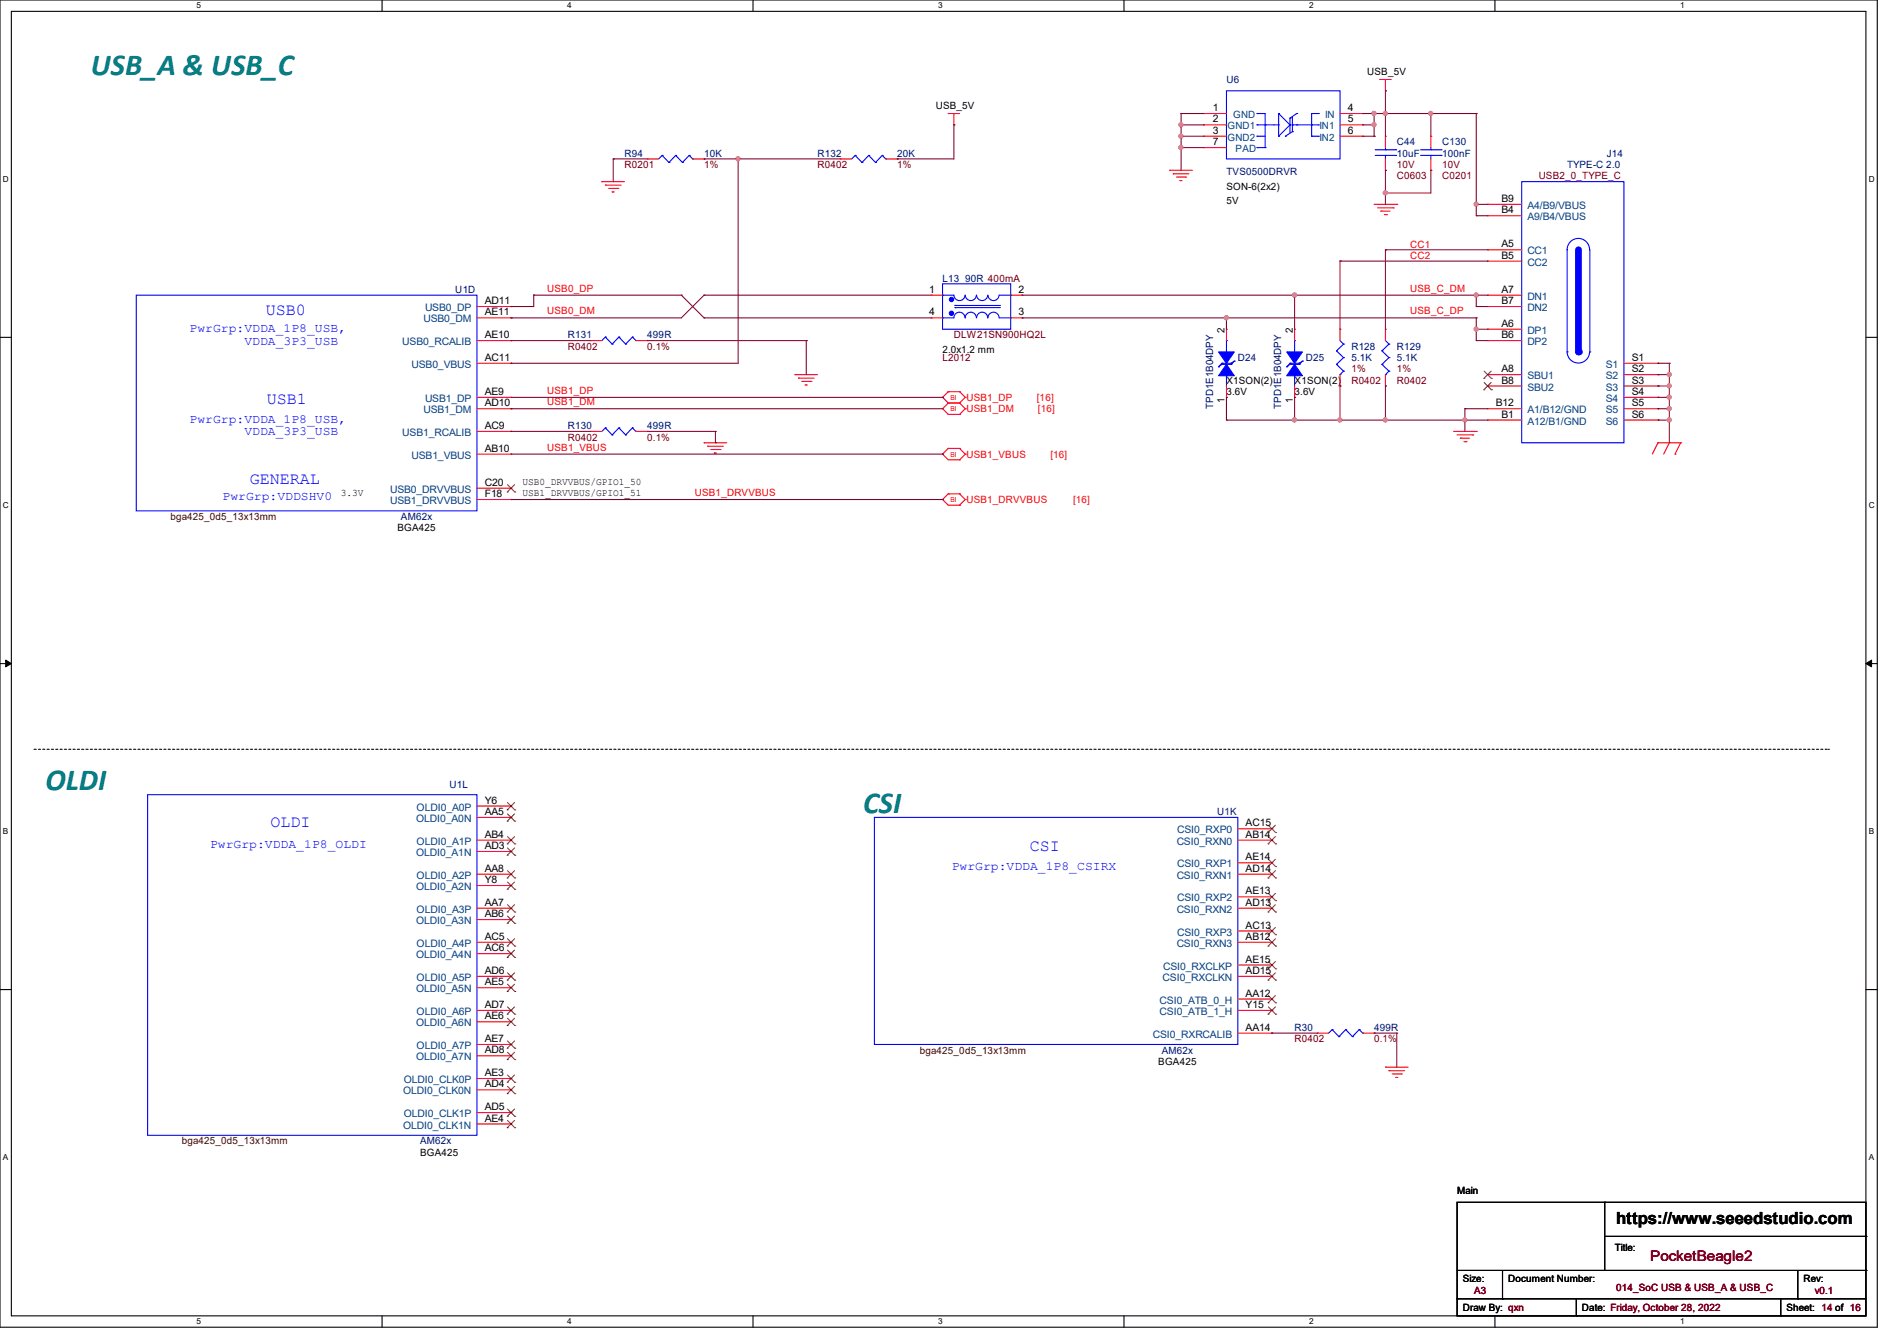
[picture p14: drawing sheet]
<svg xmlns="http://www.w3.org/2000/svg" width="297mm" height="210mm" viewBox="0 0 297 210" stroke-linecap="round" stroke-linejoin="round" font-family="sans-serif">
<defs><g id="words">
<g font-size="4.8" fill="#008080">
<text x="14.2" y="11.7">USB_A &amp; USB_C</text>
<text x="7.1" y="123.7">OLDI</text>
<text x="135.1" y="127.3">CSI</text>
</g>
<g font-size="2.6" fill="#00f">
<text x="41.6" y="49.4">USB0</text>
<text x="41.8" y="63.3">USB1</text>
<text x="39.1" y="75.7">GENERAL</text>
<text x="42.3" y="129.6">OLDI</text>
<text x="161.2" y="133.3">CSI</text>
</g>
<text font-size="2.6" x="253" y="191.8">https://www.seeedstudio.com</text>
<text font-size="2.3" fill="#800000" x="258.4" y="197.5">PocketBeagle2</text>
<g font-size="1.9" fill="#00f">
<text x="29.7" y="52">PwrGrp:VDDA_1P8_USB,</text>
<text x="38.3" y="54">VDDA_3P3_USB</text>
<text x="29.7" y="66.3">PwrGrp:VDDA_1P8_USB,</text>
<text x="38.3" y="68.2">VDDA_3P3_USB</text>
<text x="34.8" y="78.3">PwrGrp:VDDSHV0</text>
<text x="32.9" y="132.8">PwrGrp:VDDA_1P8_OLDI</text>
<text x="149" y="136.3">PwrGrp:VDDA_1P8_CSIRX</text>
</g>
<g font-size="1.6">
<text x="214.1" y="11.8">USB_5V</text>
<text x="146.5" y="17.1">USB_5V</text>
<text x="189.9" y="17.4">1</text>
<text x="211" y="17.4">4</text>
<text x="189.9" y="19.2">2</text>
<text x="189.9" y="21">3</text>
<text x="189.9" y="22.7">7</text>
<text x="211" y="19.2">5</text>
<text x="211" y="21">6</text>
<text x="192" y="29.7">SON-6(2x2)</text>
<text x="192" y="32">5V</text>
<text x="235.1" y="33.4">B4</text>
<text x="235.1" y="31.6">B9</text>
<text x="235.1" y="38.7">A5</text>
<text x="235.1" y="40.5">B5</text>
<text x="75.9" y="47.6">AD11</text>
<text x="145.5" y="45.8">1</text>
<text x="159.5" y="45.8">2</text>
<text x="235.1" y="45.8">A7</text>
<text x="235.1" y="47.6">B7</text>
<text x="75.9" y="53">AE10</text>
<text x="75.9" y="49.4">AE11</text>
<text x="145.5" y="49.4">4</text>
<text x="159.5" y="49.4">3</text>
<text x="191.7" y="52.1" transform="rotate(-90 191.7 52.1)">2</text>
<text x="202.4" y="52.1" transform="rotate(-90 202.4 52.1)">2</text>
<text x="235.1" y="51.2">A6</text>
<text x="235.1" y="53">B6</text>
<text x="75.9" y="56.5">AC11</text>
<text x="147.6" y="55.3">2.0x1.2 mm</text>
<text x="235.1" y="58.3">A8</text>
<text x="255.5" y="56.5">S1</text>
<text x="255.5" y="58.3">S2</text>
<text x="75.9" y="63.6">AD10</text>
<text x="75.9" y="61.8">AE9</text>
<text x="191.7" y="63.1" transform="rotate(-90 191.7 63.1)">1</text>
<text x="192" y="60.1">X1SON(2)</text>
<text x="192" y="61.9">3.6V</text>
<text x="202.4" y="63.1" transform="rotate(-90 202.4 63.1)">1</text>
<text x="202.7" y="60.1">X1SON(2)</text>
<text x="202.7" y="61.9">3.6V</text>
<text x="234.2" y="63.6">B12</text>
<text x="235.1" y="65.4">B1</text>
<text x="235.1" y="60.1">B8</text>
<text x="255.5" y="60.1">S3</text>
<text x="255.5" y="61.8">S4</text>
<text x="255.5" y="63.6">S5</text>
<text x="255.5" y="65.4">S6</text>
<text x="75.9" y="70.7">AB10</text>
<text x="75.9" y="67.2">AC9</text>
<text x="53.3" y="77.7">3.3V</text>
<text x="75.9" y="76.1">C20</text>
<text x="75.9" y="77.9">F18</text>
<text x="81.8" y="75.9">USB0_DRVVBUS/GPIO1_50</text>
<text x="81.8" y="77.7">USB1_DRVVBUS/GPIO1_51</text>
<text x="62.2" y="83.2">BGA425</text>
<text x="75.9" y="125.9">Y6</text>
<text x="75.9" y="127.6">AA5</text>
<text x="75.9" y="131.2">AB4</text>
<text x="195" y="131.2">AB14</text>
<text x="195" y="129.4">AC15</text>
<text x="75.9" y="136.5">AA8</text>
<text x="75.9" y="133">AD3</text>
<text x="195" y="136.5">AD14</text>
<text x="195" y="134.7">AE14</text>
<text x="75.9" y="138.3">Y8</text>
<text x="75.9" y="141.9">AA7</text>
<text x="75.9" y="143.6">AB6</text>
<text x="195" y="140.1">AE13</text>
<text x="195" y="141.9">AD13</text>
<text x="75.9" y="147.2">AC5</text>
<text x="75.9" y="149">AC6</text>
<text x="195" y="147.2">AB12</text>
<text x="195" y="145.4">AC13</text>
<text x="75.9" y="152.5">AD6</text>
<text x="75.9" y="154.3">AE5</text>
<text x="195" y="152.5">AD15</text>
<text x="195" y="150.8">AE15</text>
<text x="75.9" y="157.9">AD7</text>
<text x="75.9" y="159.6">AE6</text>
<text x="195" y="157.9">Y15</text>
<text x="195" y="156.1">AA12</text>
<text x="195" y="161.4">AA14</text>
<text x="75.9" y="165">AD8</text>
<text x="75.9" y="163.2">AE7</text>
<text x="181.4" y="166.8">BGA425</text>
<text x="75.9" y="170.3">AD4</text>
<text x="75.9" y="168.5">AE3</text>
<text x="75.9" y="173.9">AD5</text>
<text x="75.9" y="175.6">AE4</text>
<text x="65.8" y="181">BGA425</text>
<text x="228.1" y="187.1">Main</text>
<text x="252.8" y="196">Title:</text>
<text x="229" y="200.7">Size:</text>
<text x="236.1" y="200.7">Document Number:</text>
<text x="282.4" y="200.7">Rev:</text>
<text x="229" y="205.4">Draw By: qxn</text>
<text x="247.7" y="205.4">Date: Friday, October 28, 2022</text>
<text x="279.7" y="205.4">Sheet: 14 of 16</text>
</g>
<g font-size="1.6" fill="#000080">
<text x="192" y="13">U6</text>
<text x="218.7" y="22.8">C44</text>
<text x="225.8" y="22.8">C130</text>
<text x="97.8" y="24.6">R94</text>
<text x="110.2" y="24.6">10K</text>
<text x="128" y="24.6">R132</text>
<text x="140.5" y="24.6">20K</text>
<text x="192" y="27.4">TVS0500DRVR</text>
<text x="218.7" y="24.6">10uF</text>
<text x="225.8" y="24.6">100nF</text>
<text x="245.4" y="26.3">TYPE-C 2.0</text>
<text x="251.6" y="24.6">J14</text>
<text x="71.3" y="45.9">U1D</text>
<text x="147.6" y="44.1">L13 90R 400mA</text>
<text x="88.9" y="53">R131</text>
<text x="101.3" y="53">499R</text>
<text x="193.8" y="56.6">D24</text>
<text x="204.5" y="56.6">D25</text>
<text x="211.6" y="54.8">R128</text>
<text x="211.6" y="56.6">5.1K</text>
<text x="218.7" y="54.8">R129</text>
<text x="218.7" y="56.6">5.1K</text>
<text x="189.9" y="64" transform="rotate(-90 189.9 64)">TPD1E1B04DPY</text>
<text x="200.6" y="64" transform="rotate(-90 200.6 64)">TPD1E1B04DPY</text>
<text x="88.9" y="67.2">R130</text>
<text x="101.3" y="67.2">499R</text>
<text x="62.8" y="81.4">AM62x</text>
<text x="70.4" y="123.4">U1L</text>
<text x="190.6" y="127.7">U1K</text>
<text x="202.7" y="161.5">R30</text>
<text x="215.1" y="161.5">499R</text>
<text x="181.9" y="165">AM62x</text>
<text x="65.8" y="179.2">AM62x</text>
</g>
<g font-size="1.6" fill="#004080">
<text x="192.2" y="20.3">GND1</text>
<text x="192.2" y="22.1">GND2</text>
<text x="193.1" y="18.5">GND</text>
<text x="193.5" y="23.8">PAD</text>
<text x="206.6" y="20.3">IN1</text>
<text x="206.6" y="22.1">IN2</text>
<text x="207.5" y="18.5">IN</text>
<text x="239.1" y="34.5">A9/B4/VBUS</text>
<text x="239.1" y="32.7">A4/B9/VBUS</text>
<text x="239.1" y="39.8">CC1</text>
<text x="239.1" y="41.6">CC2</text>
<text x="239.1" y="46.9">DN1</text>
<text x="66.3" y="50.5">USB0_DM</text>
<text x="66.5" y="48.7">USB0_DP</text>
<text x="239.1" y="52.3">DP1</text>
<text x="239.1" y="48.7">DN2</text>
<text x="63" y="54.1">USB0_RCALIB</text>
<text x="64.4" y="57.6">USB0_VBUS</text>
<text x="239.1" y="59.4">SBU1</text>
<text x="239.1" y="54.1">DP2</text>
<text x="251.4" y="57.6">S1</text>
<text x="251.4" y="59.4">S2</text>
<text x="66.3" y="64.7">USB1_DM</text>
<text x="66.5" y="63">USB1_DP</text>
<text x="239.1" y="64.7">A1/B12/GND</text>
<text x="239.1" y="61.2">SBU2</text>
<text x="251.4" y="61.2">S3</text>
<text x="251.4" y="63">S4</text>
<text x="251.4" y="64.7">S5</text>
<text x="63" y="68.3">USB1_RCALIB</text>
<text x="64.4" y="71.8">USB1_VBUS</text>
<text x="239.1" y="66.5">A12/B1/GND</text>
<text x="251.4" y="66.5">S6</text>
<text x="61.1" y="77.2">USB0_DRVVBUS</text>
<text x="61.1" y="79">USB1_DRVVBUS</text>
<text x="65.2" y="128.7">OLDI0_A0N</text>
<text x="65.2" y="127">OLDI0_A0P</text>
<text x="184.3" y="130.5">CSI0_RXP0</text>
<text x="65.2" y="134.1">OLDI0_A1N</text>
<text x="65.2" y="137.6">OLDI0_A2P</text>
<text x="65.2" y="132.3">OLDI0_A1P</text>
<text x="184.2" y="132.3">CSI0_RXN0</text>
<text x="184.2" y="137.6">CSI0_RXN1</text>
<text x="184.3" y="135.8">CSI0_RXP1</text>
<text x="65.2" y="139.4">OLDI0_A2N</text>
<text x="65.2" y="143">OLDI0_A3P</text>
<text x="184.2" y="143">CSI0_RXN2</text>
<text x="184.3" y="141.2">CSI0_RXP2</text>
<text x="65.2" y="144.7">OLDI0_A3N</text>
<text x="65.2" y="148.3">OLDI0_A4P</text>
<text x="184.2" y="148.3">CSI0_RXN3</text>
<text x="184.3" y="146.5">CSI0_RXP3</text>
<text x="65.2" y="155.4">OLDI0_A5N</text>
<text x="65.2" y="150.1">OLDI0_A4N</text>
<text x="65.2" y="153.6">OLDI0_A5P</text>
<text x="182" y="153.6">CSI0_RXCLKN</text>
<text x="182.1" y="151.9">CSI0_RXCLKP</text>
<text x="65.2" y="160.7">OLDI0_A6N</text>
<text x="65.2" y="159">OLDI0_A6P</text>
<text x="181.6" y="159">CSI0_ATB_1_H</text>
<text x="181.6" y="157.2">CSI0_ATB_0_H</text>
<text x="65.2" y="166.1">OLDI0_A7N</text>
<text x="65.2" y="164.3">OLDI0_A7P</text>
<text x="180.5" y="162.5">CSI0_RXRCALIB</text>
<text x="63.1" y="171.4">OLDI0_CLK0N</text>
<text x="63.2" y="169.6">OLDI0_CLK0P</text>
<text x="63.1" y="176.7">OLDI0_CLK1N</text>
<text x="63.2" y="175">OLDI0_CLK1P</text>
</g>
<g font-size="1.6" fill="#800000">
<text x="97.8" y="26.3">R0201</text>
<text x="110.2" y="26.3">1%</text>
<text x="128" y="26.3">R0402</text>
<text x="140.5" y="26.3">1%</text>
<text x="218.7" y="28.1">C0603</text>
<text x="218.7" y="26.3">10V</text>
<text x="225.8" y="28.1">C0201</text>
<text x="225.8" y="26.3">10V</text>
<text x="240.9" y="28.1">USB2_0_TYPE_C</text>
<text x="149.4" y="53">DLW21SN900HQ2L</text>
<text x="88.9" y="54.8">R0402</text>
<text x="101.3" y="54.8">0.1%</text>
<text x="147.6" y="56.6">L2012</text>
<text x="211.6" y="58.3">1%</text>
<text x="218.7" y="58.3">1%</text>
<text x="211.6" y="60.1">R0402</text>
<text x="218.7" y="60.1">R0402</text>
<text x="88.9" y="69">R0402</text>
<text x="101.3" y="69">0.1%</text>
<text x="202.7" y="163.2">R0402</text>
<text x="215.1" y="163.2">0.1%</text>
<text x="230.8" y="202.7">A3</text>
<text x="253" y="202.2">014_SoC USB &amp; USB_A &amp; USB_C</text>
<text x="284.1" y="202.7">v0.1</text>
</g>
<g font-size="1.6" fill="#f00">
<text x="220.8" y="38.8">CC1</text>
<text x="220.8" y="40.6">CC2</text>
<text x="85.7" y="45.7">USB0_DP</text>
<text x="220.8" y="45.7">USB_C_DM</text>
<text x="85.7" y="49.2">USB0_DM</text>
<text x="220.8" y="49.2">USB_C_DP</text>
<text x="85.7" y="63.5">USB1_DM</text>
<text x="85.7" y="61.7">USB1_DP</text>
<text x="151.3" y="62.8">USB1_DP</text>
<text x="151.3" y="64.6">USB1_DM</text>
<text x="162.3" y="62.8">[16]</text>
<text x="162.5" y="64.6">[16]</text>
<text x="85.7" y="70.6">USB1_VBUS</text>
<text x="151.3" y="71.7">USB1_VBUS</text>
<text x="164.5" y="71.7">[16]</text>
<text x="108.8" y="77.7">USB1_DRVVBUS</text>
<text x="151.3" y="78.8">USB1_DRVVBUS</text>
<text x="168" y="78.8">[16]</text>
</g>
<g font-size="1.6" fill="#400000">
<text x="26.7" y="81.4">bga425_0d5_13x13mm</text>
<text x="144" y="165">bga425_0d5_13x13mm</text>
<text x="28.4" y="179.2">bga425_0d5_13x13mm</text>
</g>
<g font-size="1.3">
<text x="30.8" y="1.3">5</text>
<text x="88.8" y="1.3">4</text>
<text x="146.9" y="1.3">3</text>
<text x="205" y="1.3">2</text>
<text x="263.1" y="1.3">1</text>
<text x=".5" y="28.4">D</text>
<text x="292.6" y="28.4">D</text>
<text x=".5" y="79.5">C</text>
<text x="292.6" y="79.5">C</text>
<text x=".5" y="130.6">B</text>
<text x="292.6" y="130.6">B</text>
<text x=".5" y="181.7">A</text>
<text x="292.6" y="181.7">A</text>
<text x="30.8" y="207.4">5</text>
<text x="88.8" y="207.4">4</text>
<text x="146.9" y="207.4">3</text>
<text x="205" y="207.4">2</text>
<text x="263.1" y="207.4">1</text>
</g>
<g font-size="1.1" fill="#f00">
<text x="148.8" y="62.7">BI</text>
<text x="148.8" y="64.4">BI</text>
<text x="148.8" y="71.5">BI</text>
<text x="148.8" y="78.7">BI</text>
</g>
</g></defs>
<path d="M0 0h293.9v207.9h-293.9zM1.8 1.8h290.3v204.3h-290.3z" fill="none" stroke="#000" stroke-width=".17"/>
<g fill="#fff">
<path d="M30.8 .2h.7v1.4h-.7z"/>
<path d="M30.8 206.2h.7v1.4h-.7z"/>
</g>
<path d="M59.8 0v1.8M59.8 206.1v1.8" fill="none" stroke="#000" stroke-width=".17"/>
<g fill="#fff">
<path d="M88.8 .2h.7v1.4h-.7z"/>
<path d="M88.8 206.2h.7v1.4h-.7z"/>
</g>
<path d="M117.9 0v1.8M117.9 206.1v1.8" fill="none" stroke="#000" stroke-width=".17"/>
<g fill="#fff">
<path d="M146.9 .2h.7v1.4h-.7z"/>
<path d="M146.9 206.2h.7v1.4h-.7z"/>
</g>
<path d="M176 0v1.8M176 206.1v1.8" fill="none" stroke="#000" stroke-width=".17"/>
<g fill="#fff">
<path d="M205 .2h.7v1.4h-.7z"/>
<path d="M205 206.2h.7v1.4h-.7z"/>
</g>
<path d="M234.1 0v1.8M234.1 206.1v1.8" fill="none" stroke="#000" stroke-width=".17"/>
<g fill="#fff">
<path d="M263.1 .2h.6v1.4h-.6z"/>
<path d="M263.1 206.2h.6v1.4h-.6z"/>
<path d="M.5 27.3h.9v1.4h-.9z"/>
<path d="M292.6 27.3h.9v1.4h-.9z"/>
<path d="M.5 78.4h.9v1.4h-.9z"/>
<path d="M292.6 78.4h.9v1.4h-.9z"/>
</g>
<path d="M0 52.8h1.8M292.1 52.8h1.8" fill="none" stroke="#000" stroke-width=".17"/>
<g fill="#fff">
<path d="M.5 129.5h.8v1.4h-.8z"/>
<path d="M292.6 129.5h.8v1.4h-.8z"/>
</g>
<path d="M0 103.9h1.8M292.1 103.9h1.8" fill="none" stroke="#000" stroke-width=".17"/>
<path d="M.9 103.4l.9 .5-.9 .5zM292.1 103.9l.9-.5v1z" fill="#000" stroke="#000" stroke-width=".16"/>
<g fill="#fff">
<path d="M.5 180.5h.8v1.4h-.8z"/>
<path d="M292.6 180.5h.8v1.4h-.8z"/>
</g>
<g fill="none" stroke="#000" stroke-width=".17">
<path d="M0 155h1.8M292.1 155h1.8M228.1 188.3h64v17.8h-64zM228.1 199h64M235.2 199v4.4M251.2 188.3h.1M251.2 188.3v10.7M251.2 193.6h40.9M281.5 199v4.4M292.1 199h.1M292.1 193.6h.1M228.1 203.4h.1"/>
<path d="M228.1 203.4h64M235.2 203.4h.1M246.8 206.1h.1M246.8 203.4v2.7M278.8 206.1h.1M278.8 203.4v2.7M281.5 203.4h.1"/>
</g>
<path d="M5.3 117.3h281M286.3 117.3h.1" fill="none" stroke="#000" stroke-width=".17" stroke-dasharray=".3"/>
<g fill="none" stroke="#f00" stroke-width=".17">
<path d="M148.5 17.8h.1M148.5 17.8h1.7M149.4 19.6h.1M149.4 17.8v1.8M216 12.4h.1M216 12.4h1.8M216.9 14.2h.1M216.9 12.4v1.8M94.2 28.4h.1M94.2 28.4h3.6M94.8 29h.1M94.8 29h2.4"/>
<path d="M95.3 29.5h1.4M95.8 30.1h.1M95.8 30.1h.4M96.7 29.5h.1M101.3 24.9h.1M101.3 24.9h1.8M108.5 24.9h1.7M110.2 24.9h.1M183.1 26.7h.1M183.1 26.7h3.6M183.7 27.2h.1M183.7 27.2h2.4"/>
<path d="M184.2 27.7h1.4M184.7 28.3h.1M184.7 28.3h.4M185.6 27.7h.1M215.1 32h3.6M215.7 32.6h2.4M216.2 33.1h.1M216.2 33.1h1.4M216.7 33.6h.4M217.1 33.6h.1M218.1 32.6h.1M218.7 32h.1"/>
<path d="M74.7 56.9h5.3M74.7 48h5.3M74.7 53.3h5.3M74.7 49.8h5.3M80 56.9h.1M80 48h.1M80 53.3h.1M80 49.8h.1M92.5 53.3h.1M92.5 53.3h1.7M99.6 53.3h1.7M101.3 53.3h.1"/>
<path d="M124.5 58.7h.1M124.5 58.7h3.5M125 59.2h.1M125 59.2h2.5M125.5 59.7h1.5M127 59.7h.1M202.7 51.6h.1M202.7 51.6v1.7M74.7 67.6h5.3M74.7 76.5h5.3M74.7 78.2h5.3M74.7 71.1h5.3"/>
<path d="M74.7 64h5.3M74.7 62.2h5.3M80 76.5h.1M80 78.2h.1M80 71.1h.1M80 67.6h.1M80 64h.1M80 62.2h.1M110.2 69.3h.1M110.2 69.3h3.6M110.8 69.9h.1M110.8 69.9h2.4"/>
<path d="M111.3 70.4h1.4M111.8 71h.1M111.8 71h.4M112.7 70.4h.1M126.1 60.3h.1M126.1 60.3h.3M147.6 62.2h.1M147.6 64h.1M147.6 78.2h.1M147.6 71.1h.1M147.6 62.2l.9 .9M147.6 64l.9 .9h1.7"/>
<path d="M147.6 78.2l.9 .9h1.7M147.6 71.1l.9 .9h1.7M148.5 61.3h.1M148.5 63.1h.1M148.5 77.3h.1M148.5 70.2h.1M148.5 61.3h1.7M148.5 61.3l-.9 .9M148.5 63.1h1.7M148.5 63.1l-.9 .9M148.5 77.3h1.7M148.5 77.3l-.9 .9"/>
<path d="M148.5 70.2h1.7M148.5 70.2l-.9 .9M150.2 61.3h.1M150.2 63.1h.1M150.2 64.9h.1M150.2 77.3h.1M150.2 79.1h.1M150.2 70.2h.1M150.2 72h.1M150.2 61.3l.9 .9M150.2 63.1l.9 .9M150.2 77.3l.9 .9"/>
<path d="M150.2 70.2l.9 .9M151.1 62.2h.1M151.1 64h.1M151.1 78.2h.1M151.1 71.1h.1M151.1 62.2l-.9 .9M151.1 64l-.9 .9M151.1 78.2l-.9 .9M151.1 71.1l-.9 .9M202.7 62.2h.1M202.7 60.5v1.7M227.6 67.6h3.5"/>
<path d="M228.1 68.1h2.5M228.6 68.6h.1M228.6 68.6h1.5M229.2 69.2h.3M229.5 69.2h.1M230.6 68.1h.1M231.1 67.6h.1M259.6 69.3h.1M259.6 69.3l-.9 1.8M259.6 69.3h3.5M261.4 69.3h.1M261.4 69.3l-.9 1.8"/>
<path d="M262.3 71.1h.1M263.1 69.3h.1M263.1 69.3l-.8 1.8M193.8 131.6h5.3M193.8 129.8h5.3M193.8 136.9h5.3M193.8 135.1h5.3M199.1 131.6h.1M199.1 129.8h.1M199.1 136.9h.1M199.1 135.1h.1M193.8 158.2h5.3"/>
<path d="M193.8 156.5h5.3M193.8 140.5h5.3M193.8 142.2h5.3M193.8 147.6h5.3M193.8 145.8h5.3M193.8 152.9h5.3M193.8 151.1h5.3M199.1 158.2h.1M199.1 156.5h.1M199.1 140.5h.1M199.1 142.2h.1M199.1 147.6h.1"/>
<path d="M199.1 145.8h.1M199.1 152.9h.1M199.1 151.1h.1M193.8 161.8h5.3M199.1 161.8h.1M216.9 167.1h.1M216.9 167.1h3.6M217.5 167.7h.1M217.5 167.7h2.4M218 168.2h1.4M218.5 168.7h.1M218.5 168.7h.4"/>
<path d="M219.4 168.2h.1"/>
</g>
<g fill="none" stroke="#00f" stroke-width=".17">
<path d="M103.7 24.3h.1M103.7 24.3l-.6 .6M103.7 24.3l1 1.1M104.7 25.4h.1M105.8 24.3h.1M105.8 24.3l-1.1 1.1M105.8 24.3l1 1.1M106.8 25.4h.1M107.9 24.3h.1M107.9 24.3l-1.1 1.1M107.9 24.3l.6 .6M108.5 24.9h.1"/>
<path d="M238.3 28.4h16v40.9h-16zM248.9 39.1v16M21.3 46.2h53.4v33.8h-53.4zM94.8 52.8h.1M94.8 52.8l-.6 .5M94.8 52.8l1 1.1M95.8 53.9h.1M96.9 52.8h.1M96.9 52.8l-1.1 1.1M96.9 52.8l1.1 1.1M98 53.9h.1M99 52.8h.1"/>
<path d="M99 52.8l-1 1.1M99 52.8l.6 .5M99.6 53.3h.1M201.5 57.4h.1M202 56.9h.1M202 56.9h1.4M202 56.9l-.5 .5M202.7 53.3h.1M202.7 58.8h.1M202.7 53.3v1.8M202.7 58.8v1.7M203.4 56.9h.1"/>
<path d="M203.4 57.1h.1M203.4 57.1h-1.4l-.5 .3M203.9 56.6h.1M203.9 56.6l-.5 .3M203.9 56.6l-.5 .5M248.9 55.1h.1M136.9 128h56.9v35.6h-56.9z"/>
</g>
<g fill="none" stroke="#804000" stroke-width=".16">
<path d="M79.4 77h.1M79.5 75.9l1.1 1.1M80.6 75.9l-1.2 1.1M80.6 77h.1M198.5 132.2h.1M198.5 130.4h.1M198.5 137.5h.1M198.5 135.7h.1M198.6 131l1.1 1.2M198.6 129.2l1.1 1.2M198.6 136.4l1.1 1.1M198.6 134.6l1.1 1.1"/>
<path d="M198.6 139.9l1.1 1.2M199.7 131l-1.2 1.2M199.7 129.2l-1.2 1.2M199.7 136.4l-1.2 1.1M199.7 134.6l-1.2 1.1M199.7 139.9l-1.2 1.2M199.7 132.2h.1M199.7 130.4h.1M199.7 137.5h.1M199.7 135.7h.1M198.5 158.8h.1M198.5 157.1h.1"/>
<path d="M198.5 141.1h.1M198.5 142.8h.1M198.5 148.2h.1M198.5 146.4h.1M198.5 153.5h.1M198.5 151.7h.1M198.6 157.7l1.1 1.1M198.6 155.9l1.1 1.2M198.6 141.7l1.1 1.1M198.6 147l1.1 1.2M198.6 145.2l1.1 1.2M198.6 152.4l1.1 1.1"/>
<path d="M198.6 150.6l1.1 1.1M199.7 157.7l-1.2 1.1M199.7 155.9l-1.2 1.2M199.7 141.7l-1.2 1.1M199.7 147l-1.2 1.2M199.7 145.2l-1.2 1.2M199.7 152.4l-1.2 1.1M199.7 150.6l-1.2 1.1M199.7 158.8h.1M199.7 157.1h.1M199.7 141.1h.1M199.7 142.8h.1"/>
<path d="M199.7 148.2h.1M199.7 146.4h.1M199.7 153.5h.1M199.7 151.7h.1"/>
</g>
<g fill="#00f" stroke="#00f" stroke-width=".17">
<path d="M202.7 57.1l1.2 1.7h-2.4z" fill-rule="evenodd"/>
<path d="M201.5 55.1h2.4l-1.2 1.8z" fill-rule="evenodd"/>
</g>
<path d="M247.1 39.1v16" fill="none" stroke="#00f" stroke-width="1.1"/>
<circle cx="247.1" cy="55.1" r=".53" fill="#00f"/>
<g fill="none" stroke="#00f" stroke-width=".17">
<path d="M192 14.2h17.8v10.7h-17.8zM196.8 17.8h.1M196.8 19.6h.1M196.8 19.6h3.4M196.8 17.8h1.3v5.3M198.1 19.6h.1M200.2 19.6h.1M200.2 17.8h.1M200.2 17.8l1.8 1.8M200.2 17.8v3.5M202 19.6h.1M202 18.5h.1"/>
<path d="M202 19.6l-1.8 1.7M202 18.5v2.3M202.4 19.6h.1M202.4 19.6h4M202.4 18.3v2.3M203 19.6h.1M203 17.8h.1M203 17.8l-1 .7M205.4 19.6h.1M205.4 17.8h.1M205.4 17.8v3.5M205.4 17.8h1"/>
<path d="M206.4 17.8h.1M206.4 19.6h.1M133.9 24.3h.1M133.9 24.3l-.6 .6M133.9 24.3l1.1 1.1M135 25.4h.1M136 24.3h.1M136 24.3l-1 1.1M136 24.3l1.1 1.1M137.1 25.4h.1M138.1 24.3h.1M138.1 24.3l-1 1.1"/>
<path d="M138.1 24.3l.6 .6M138.7 24.9h.1M196.8 21.3h.1M196.8 23.1h.1M196.8 21.3h1.3M196.8 23.1h1.3M198.1 23.1h.1M200.2 21.3h.1M201.3 21.3h.1M202.4 20.6h.1M202.4 20.6l-1.1 .7M205.4 21.3h.1"/>
<path d="M205.4 21.3h1M206.4 21.3h.1M215.3 23.5h3.2M215.3 24.3h3.2M216.9 24.3h.1M216.9 23.5h.1M216.9 23.1v.4M216.9 24.3v.6M218.5 23.5h.1M218.5 24.3h.1M222.4 23.5h3.2M222.4 24.3h3.2"/>
<path d="M224 24.3h.1M224 23.5h.1M224 23.1v.4M224 24.3v.6M225.6 23.5h.1M225.6 24.3h.1M248.9 39.1a1.76 1.76 0 0 0-1.8-1.8 1.76 1.76 0 0 0-1.7 1.8v16M147.6 44.4h10.6v7.2h-10.6zM147.6 46.2h1.8a.87 .87 0 0 0 .8 .9 .87 .87 0 0 0 .9-.9M147.6 46.2h.1M147.6 49.8h.1M149.5 47.8h.1"/>
<path d="M149.5 48.2h.1M149.5 47.8h7.1M149.5 48.2h7.1M151.1 49.8a.87 .87 0 0 0-.9-.9 .87 .87 0 0 0-.8 .9h-1.8M151.1 49.8a.87 .87 0 0 1 .9-.9 .87 .87 0 0 1 .9 .9M151.1 46.2a.87 .87 0 0 0 .9 .9 .87 .87 0 0 0 .9-.9M152.9 49.8a.87 .87 0 0 1 .9-.9 .87 .87 0 0 1 .8 .9M152.9 46.2a.87 .87 0 0 0 .9 .9 .87 .87 0 0 0 .8-.9M154.7 46.2a.87 .87 0 0 0 .9 .9 .87 .87 0 0 0 .8-.9M154.7 49.8a.87 .87 0 0 1 .9-.9 .87 .87 0 0 1 .8 .9M156.5 46.2h1.7M156.5 49.8h1.7"/>
<path d="M158.2 46.2h.1M158.2 49.8h.1M190.8 57.4h.1M191.3 56.9h.1M191.3 56.9h1.4M191.3 56.9l-.5 .5M192 53.3h.1M192 58.8h.1M192 53.3v1.8M192 58.8v1.7M192.7 56.9h.1M192.7 57.1h.1"/>
<path d="M192.7 57.1h-1.4l-.5 .3M193.3 56.6h.1M193.3 56.6l-.6 .3M193.3 56.6l-.6 .5M209.3 54.9h.1M209.3 57.1h.1M209.3 54.9l1.1 1.1M209.3 57.1l1.1 1M209.8 58.7h.1M209.8 53.3l.6 .6M210.4 53.9h.1M210.4 56h.1"/>
<path d="M210.4 58.1h.1M210.4 53.9l-1.1 1M210.4 56l-1.1 1.1M210.4 58.1l-.6 .6M216.4 54.9h.1M216.4 57.1h.1M216.4 54.9l1.1 1.1M216.4 57.1l1.1 1M216.9 58.7h.1M216.9 53.3l.6 .6M217.5 53.9h.1M217.5 56h.1"/>
<path d="M217.5 58.1h.1M217.5 53.9l-1.1 1M217.5 56l-1.1 1.1M217.5 58.1l-.6 .6M245.4 55.1h.1M245.4 55.1a1.76 1.76 0 0 0 1.7 1.8 1.76 1.76 0 0 0 1.8-1.8M94.8 67h.1M94.8 67l-.6 .6M94.8 67l1 1.1M95.8 68.1h.1M96.9 67h.1M96.9 67l-1.1 1.1"/>
<path d="M96.9 67l1.1 1.1M98 68.1h.1M99 67h.1M99 67l-1 1.1M99 67l.6 .6M99.6 67.6h.1M23.1 124.5h51.6v53.3h-51.6zM208.6 161.2h.1M208.6 161.2l-.6 .6M208.6 161.2l1 1.1M209.6 162.3h.1M210.7 161.2h.1"/>
<path d="M210.7 161.2l-1.1 1.1M210.7 161.2l1.1 1.1M211.8 162.3h.1M212.8 161.2h.1M212.8 161.2l-1 1.1M212.8 161.2l.6 .6M213.4 161.8h.1"/>
</g>
<g fill="none" stroke="#f00" stroke-width=".17">
<path d="M188.5 17.8h.1M188.5 19.6h.1M188.5 17.8h3.5M188.5 19.6h3.5M209.8 17.8h3.6M209.8 19.6h3.6M213.4 17.8h.1M213.4 19.6h.1M131.6 24.9h.1M131.6 24.9h1.7M138.7 24.9h1.8M140.5 24.9h.1"/>
<path d="M188.5 21.3h.1M188.5 23.1h.1M188.5 21.3h3.5M188.5 23.1h3.5M209.8 21.3h3.6M213.4 21.3h.1M216.9 21.3h.1M216.9 26.7h.1M216.9 21.3v1.8M216.9 24.9v1.8M224 21.3h.1M224 26.7h.1"/>
<path d="M224 21.3v1.8M224 24.9v1.8M232.9 39.1h.1M232.9 33.8h.1M232.9 32h.1M232.9 39.1h5.4M232.9 33.8h5.4M232.9 32h5.4M145.8 46.2h.1M145.8 49.8h.1M145.8 46.2h1.8M145.8 49.8h1.8"/>
<path d="M158.2 46.2h1.8M158.2 49.8h1.8M160 46.2h.1M160 49.8h.1M192 51.6h.1M192 51.6v1.7M209.8 51.6h.1M209.8 51.6v1.7M209.8 58.7v1.8M216.9 51.6h.1M216.9 51.6v1.7M216.9 58.7v1.8"/>
<path d="M232.9 51.6h.1M232.9 46.2h.1M232.9 58.7h.1M232.9 40.9h.1M232.9 53.3h.1M232.9 48h.1M232.9 51.6h5.4M232.9 46.2h5.4M232.9 58.7h5.4M232.9 40.9h5.4M232.9 53.3h5.4M232.9 48h5.4"/>
<path d="M254.3 58.7h5.3M254.3 56.9h5.3M259.6 56.9h.1M259.6 58.7h.1M92.5 67.6h.1M92.5 67.6h1.7M99.6 67.6h1.7M101.3 67.6h.1M192 62.2h.1M192 60.5v1.7M209.8 60.5h.1M216.9 60.5h.1"/>
<path d="M232.9 64h.1M232.9 65.8h.1M232.9 60.5h.1M232.9 64h5.4M232.9 65.8h5.4M232.9 60.5h5.4M254.3 64h5.3M254.3 65.8h5.3M254.3 60.5h5.3M254.3 62.2h5.3M259.6 60.5h.1M259.6 62.2h.1"/>
<path d="M259.6 64h.1M259.6 65.8h.1M74.7 126.2h5.3M74.7 138.7h5.3M74.7 128h5.3M74.7 136.9h5.3M74.7 131.6h5.3M74.7 133.3h5.3M80 126.2h.1M80 138.7h.1M80 128h.1M80 136.9h.1"/>
<path d="M80 131.6h.1M80 133.3h.1M74.7 152.9h5.3M74.7 158.2h5.3M74.7 154.7h5.3M74.7 142.2h5.3M74.7 144h5.3M74.7 147.6h5.3M74.7 149.4h5.3M80 152.9h.1M80 158.2h.1M80 154.7h.1"/>
<path d="M80 142.2h.1M80 144h.1M80 147.6h.1M80 149.4h.1M74.7 170.7h5.3M74.7 165.4h5.3M74.7 168.9h5.3M74.7 160h5.3M74.7 163.6h5.3M74.7 174.2h5.3M74.7 176h5.3M80 170.7h.1"/>
<path d="M80 165.4h.1M80 168.9h.1M80 160h.1M80 163.6h.1M80 174.2h.1M80 176h.1M206.2 161.8h.1M206.2 161.8h1.8M213.4 161.8h1.7M215.1 161.8h.1"/>
</g>
<g fill="none" stroke="#804000" stroke-width=".16">
<path d="M232.3 59.3h.1M232.4 58.1l1.1 1.2M232.4 59.9l1.1 1.1M233.5 58.1l-1.2 1.2M233.5 59.9l-1.2 1.1M233.5 59.3h.1M232.3 61h.1M233.5 61h.1M79.4 126.8h.1M79.4 139.3h.1M79.4 128.6h.1M79.4 137.5h.1"/>
<path d="M79.4 132.2h.1M79.4 133.9h.1M79.5 125.7l1.1 1.1M79.5 138.1l1.1 1.2M79.5 127.5l1.1 1.1M79.5 136.4l1.1 1.1M79.5 131l1.1 1.2M79.5 132.8l1.1 1.1M80.6 125.7l-1.2 1.1M80.6 138.1l-1.2 1.2M80.6 127.5l-1.2 1.1M80.6 136.4l-1.2 1.1"/>
<path d="M80.6 131l-1.2 1.2M80.6 132.8l-1.2 1.1M80.6 126.8h.1M80.6 139.3h.1M80.6 128.6h.1M80.6 137.5h.1M80.6 132.2h.1M80.6 133.9h.1M79.4 153.5h.1M79.4 158.8h.1M79.4 155.3h.1M79.4 142.8h.1"/>
<path d="M79.4 144.6h.1M79.4 148.2h.1M79.4 149.9h.1M79.5 152.4l1.1 1.1M79.5 157.7l1.1 1.1M79.5 154.1l1.1 1.2M79.5 159.5l1.1 1.1M79.5 141.7l1.1 1.1M79.5 143.5l1.1 1.1M79.5 147l1.1 1.2M79.5 148.8l1.1 1.1M80.6 152.4l-1.2 1.1"/>
<path d="M80.6 157.7l-1.2 1.1M80.6 154.1l-1.2 1.2M80.6 159.5l-1.2 1.1M80.6 141.7l-1.2 1.1M80.6 143.5l-1.2 1.1M80.6 147l-1.2 1.2M80.6 148.8l-1.2 1.1M80.6 153.5h.1M80.6 158.8h.1M80.6 155.3h.1M80.6 142.8h.1M80.6 144.6h.1"/>
<path d="M80.6 148.2h.1M80.6 149.9h.1M79.4 171.3h.1M79.4 165.9h.1M79.4 169.5h.1M79.4 160.6h.1M79.4 164.2h.1M79.4 174.8h.1M79.4 176.6h.1M79.5 170.1l1.1 1.2M79.5 164.8l1.1 1.1M79.5 168.4l1.1 1.1"/>
<path d="M79.5 163l1.1 1.2M79.5 173.7l1.1 1.1M79.5 175.5l1.1 1.1M80.6 170.1l-1.2 1.2M80.6 164.8l-1.2 1.1M80.6 168.4l-1.2 1.1M80.6 163l-1.2 1.2M80.6 173.7l-1.2 1.1M80.6 175.5l-1.2 1.1M80.6 171.3h.1M80.6 165.9h.1M80.6 169.5h.1"/>
<path d="M80.6 160.6h.1M80.6 164.2h.1M80.6 174.8h.1M80.6 176.6h.1"/>
</g>
<g fill="#00f" stroke="#00f" stroke-width=".17">
<path d="M192 57.1l1.3 1.7h-2.5z" fill-rule="evenodd"/>
<path d="M190.8 55.1h2.5l-1.3 1.8z" fill-rule="evenodd"/>
<circle cx="149" cy="46.9" r=".34"/>
<circle cx="149" cy="49.1" r=".34"/>
</g>
<g fill="none" stroke="#800040" stroke-width=".17">
<path d="M149.4 19.6h.1M149.4 19.6v5.3h-8.9M184.9 17.8h.1M184.9 19.6h.1M184.9 17.8h3.6M184.9 17.8v8.9M184.9 19.6h3.6M213.4 17.8h17.7M213.4 19.6h1.7M215.1 17.8h.1M215.1 19.6h.1M215.1 17.8v3.5"/>
<path d="M216.9 14.2h.1M216.9 17.8h.1M216.9 14.2v7.1M224 17.8h.1M224 17.8v3.5M231.1 17.8h.1M231.1 17.8v16M96 24.9h.1M96 24.9h5.3M96 24.9v3.5M110.2 24.9h.1M110.2 24.9h21.4"/>
<path d="M115.6 24.9h.1M115.6 24.9v32h-35.6M140.5 24.9h.1M184.9 21.3h.1M184.9 23.1h.1M184.9 21.3h3.6M184.9 23.1h3.6M213.4 21.3h1.7M215.1 21.3h.1M216.9 26.7h.1M216.9 30.2h.1M216.9 39.1h.1"/>
<path d="M216.9 26.7v5.3M216.9 39.1v12.5M216.9 39.1h16M224 26.7h.1M224 26.7v3.5h-7.1M231.1 32h.1M231.1 33.8h.1M231.1 32h1.8M231.1 33.8h1.8M80 49.8h.1M80 48h.1M80 53.3h.1"/>
<path d="M80 56.9h.1M80 53.3h12.5M83.6 46.2h.1M83.6 46.2h23.1M83.6 46.2v1.8h-3.6M101.3 53.3h24.9M106.7 46.2h.1M106.7 46.2l3.5 3.6M110.2 46.2h.1M110.2 49.8h.1M110.2 46.2h35.6M110.2 46.2l-3.5 3.6h-26.7"/>
<path d="M110.2 49.8h35.6M126.2 53.3h.1M126.2 53.3v5.4M160 46.2h.1M160 49.8h.1M160 46.2h72.9M160 49.8h71.1M192 49.8h.1M192 49.8v1.8M202.7 46.2h.1M202.7 46.2v5.4M209.8 40.9h.1"/>
<path d="M209.8 40.9v10.7M209.8 40.9h23.1M231.1 46.2h.1M231.1 48h.1M231.1 49.8h.1M231.1 51.6h.1M231.1 53.3h.1M231.1 48h1.8M231.1 53.3h1.8M231.1 46.2v1.8M231.1 49.8v3.5M231.1 51.6h1.8"/>
<path d="M259.6 56.9h.1M259.6 58.7h.1M259.6 56.9h1.8M259.6 58.7h1.8M261.4 56.9h.1M261.4 58.7h.1M261.4 56.9v12.4M80 64h.1M80 67.6h.1M80 64h67.6M80 62.2h67.6M80 67.6h12.5"/>
<path d="M80 71.1h67.6M80 78.2h67.6M101.3 67.6h10.7M112 67.6h.1M112 69.3h.1M112 67.6v1.7M147.6 62.2h.1M147.6 71.1h.1M147.6 78.2h.1M192 62.2h.1M192 65.8h.1M192 62.2v3.6"/>
<path d="M192 65.8h40.9M202.7 62.2h.1M202.7 65.8h.1M202.7 62.2v3.6M209.8 60.5h.1M209.8 65.8h.1M209.8 60.5v5.3M216.9 60.5h.1M216.9 65.8h.1M216.9 60.5v5.3M229.4 64h.1M229.4 65.8h.1"/>
<path d="M229.4 64h3.5M229.4 64v3.6M259.6 60.5h.1M259.6 62.2h.1M259.6 64h.1M259.6 65.8h.1M259.6 64h1.8M259.6 62.2h1.8M259.6 60.5h1.8M259.6 65.8h1.8M261.4 60.5h.1M261.4 62.2h.1"/>
<path d="M261.4 64h.1M261.4 65.8h.1M199.1 161.8h.1M199.1 161.8h7.1M215.1 161.8h.1M215.1 161.8h3.6M218.7 161.8h.1M218.7 161.8v5.3"/>
</g>
<g fill="#f0f" stroke="#f0f" stroke-width=".17">
<circle cx="224" cy="17.8" r=".32"/>
<circle cx="216.9" cy="17.8" r=".32"/>
<circle cx="231.1" cy="32" r=".32"/>
<circle cx="216.9" cy="30.2" r=".32"/>
<circle cx="231.1" cy="46.2" r=".32"/>
<circle cx="202.7" cy="46.2" r=".32"/>
<circle cx="192" cy="49.8" r=".32"/>
<circle cx="231.1" cy="51.5" r=".32"/>
<circle cx="261.3" cy="58.7" r=".32"/>
<circle cx="261.3" cy="60.4" r=".32"/>
<circle cx="261.3" cy="64" r=".32"/>
<circle cx="261.3" cy="62.2" r=".32"/>
<circle cx="209.8" cy="65.8" r=".32"/>
<circle cx="202.7" cy="65.8" r=".32"/>
<circle cx="229.3" cy="65.8" r=".32"/>
<circle cx="216.9" cy="65.8" r=".32"/>
<circle cx="261.3" cy="65.8" r=".32"/>
<circle cx="115.5" cy="24.9" r=".32"/>
<circle cx="184.9" cy="19.5" r=".32"/>
<circle cx="184.9" cy="21.3" r=".32"/>
<circle cx="184.9" cy="23.1" r=".32"/>
<circle cx="215.1" cy="17.8" r=".32"/>
<circle cx="215.1" cy="19.5" r=".32"/>
</g>
<use href="#words"/>
</svg>
